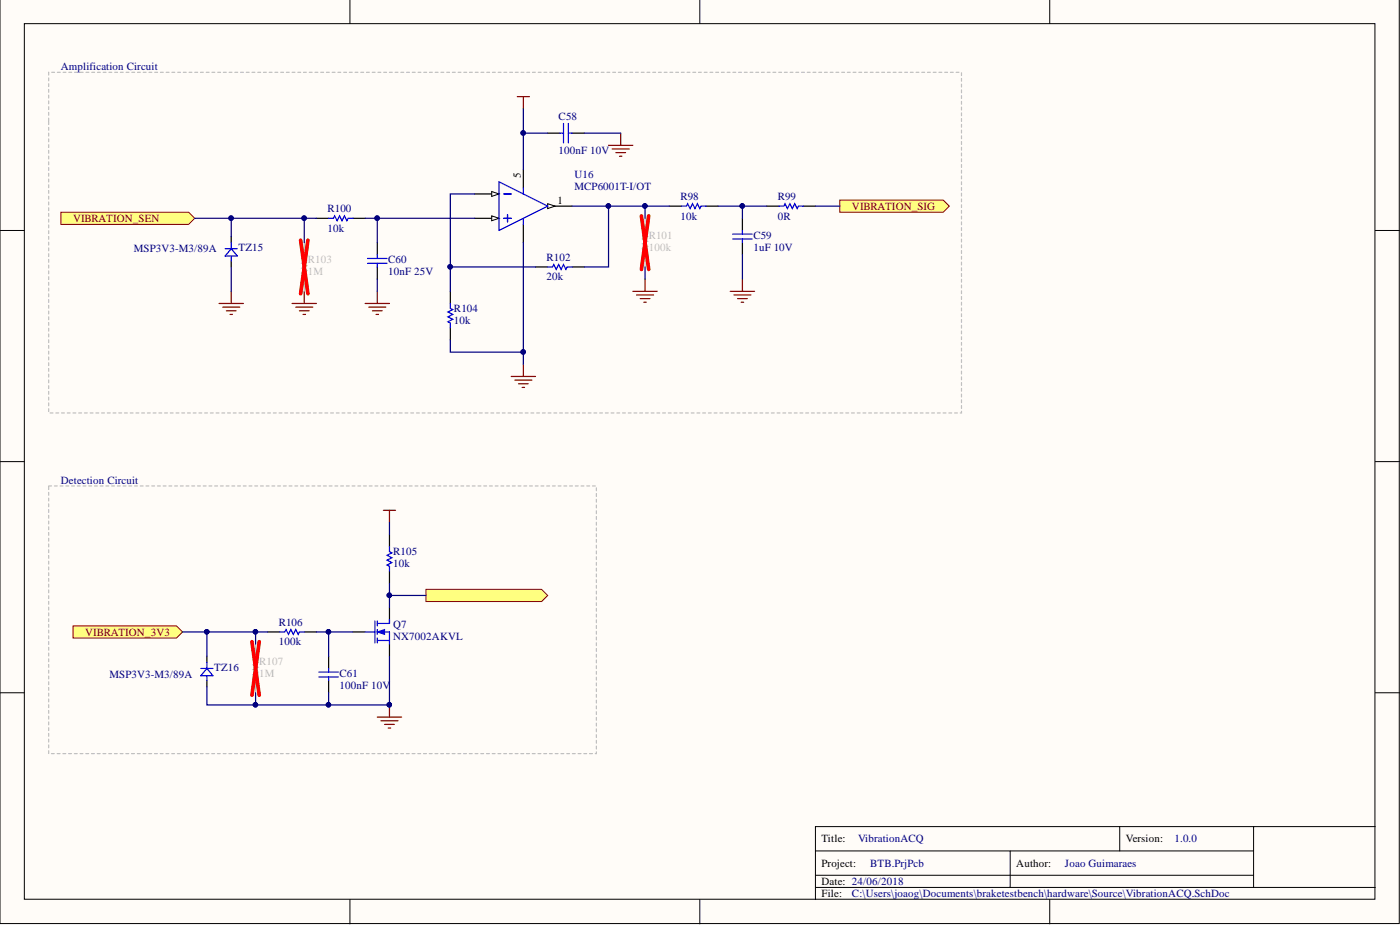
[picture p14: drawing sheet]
<svg xmlns="http://www.w3.org/2000/svg" width="292mm" height="193mm" viewBox="0 0 292 193" stroke-linecap="round" stroke-linejoin="round" font-family="sans-serif">
<defs><g id="words">
<g font-size="2.3" fill="#000080">
<text x="12.7" y="14.6">Amplification Circuit</text>
<text x="116.6" y="25">C58</text>
<text x="116.6" y="32.1">100nF 10V</text>
<text x="119.9" y="37.2">U16</text>
<text x="119.9" y="39.7">MCP6001T-I/OT</text>
<text x="141.9" y="41.7">R98</text>
<text x="162.3" y="41.7">R99</text>
<text x="68.3" y="44.3">R100</text>
<text x="141.9" y="45.8">10k</text>
<text x="162.3" y="45.8">0R</text>
<text x="27.9" y="52.7">MSP3V3-M3/89A</text>
<text x="49.8" y="52.4">TZ15</text>
<text x="68.3" y="48.3">10k</text>
<text x="157.2" y="49.9">C59</text>
<text x="157.2" y="52.4">1uF 10V</text>
<text x="81" y="54.9">C60</text>
<text x="81" y="57.5">10nF 25V</text>
<text x="114" y="54.4">R102</text>
<text x="114" y="58.5">20k</text>
<text x="94.7" y="65.1">R104</text>
<text x="94.7" y="67.6">10k</text>
<text x="12.7" y="100.9">Detection Circuit</text>
<text x="82" y="115.8">R105</text>
<text x="82" y="118.4">10k</text>
<text x="58.2" y="130.6">R106</text>
<text x="82" y="131.1">Q7</text>
<text x="58.2" y="134.6">100k</text>
<text x="82" y="133.6">NX7002AKVL</text>
<text x="22.9" y="141.5">MSP3V3-M3/89A</text>
<text x="44.7" y="140">TZ16</text>
<text x="70.8" y="141.2">C61</text>
<text x="70.8" y="143.8">100nF 10V</text>
<text x="179" y="175.7">VibrationACQ</text>
<text x="245" y="175.7">1.0.0</text>
<text x="181.6" y="180.8">BTB.PrjPcb</text>
<text x="222.2" y="180.8">Joao Guimaraes</text>
<text x="177.8" y="187.2">C:\Users\joaog\Documents\braketestbench\hardware\Source\VibrationACQ.SchDoc</text>
</g>
<g font-size="2.3">
<text x="108.7" y="37.2" transform="rotate(-90 108.7 37.2)">5</text>
<text x="116.3" y="42.5">1</text>
<text x="171.4" y="175.7">Title:</text>
<text x="234.9" y="175.7">Version:</text>
<text x="171.4" y="180.8">Project:</text>
<text x="171.4" y="184.6">Date: 24/06/2018</text>
<text x="212" y="180.8">Author:</text>
<text x="171.4" y="187.2">File:</text>
</g>
<g font-size="2.3" fill="#800000">
<text x="15.2" y="46.3">VIBRATION_SEN</text>
<text x="177.8" y="43.8">VIBRATION_SIG</text>
<text x="17.8" y="132.6">VIBRATION_3V3</text>
</g>
<g font-size="2.3" fill="#bfbebc">
<text x="135.3" y="49.9">R101</text>
<text x="135.3" y="52.4">100k</text>
<text x="64.2" y="54.9">R103</text>
<text x="64.2" y="57.5">1M</text>
<text x="54.1" y="138.7">R107</text>
<text x="54.1" y="141.2">1M</text>
</g>
</g></defs>
<g fill="#fffcf8" stroke="#000" stroke-width=".21">
<path d="M0 -.1h291.9v192.8h-291.9z"/>
<path d="M5.1 4.9h281.8v182.7h-281.8z"/>
</g>
<g fill="none" stroke="#000" stroke-width=".21">
<path d="M73 0v4.9M146 0v4.9M219 0v4.9M0 48.1h5.1M286.9 48.1h5.1M0 96.3h5.1M286.9 96.3h5.1M0 144.5h5.1M286.9 144.5h5.1M170.1 177.5h91.5M210.8 177.5v7.6M233.6 172.4v5.1"/>
<path d="M261.6 172.4h-91.5v15.3M286.9 172.4h-25.3v12.7M73 187.7v5M146 187.7v5M170.1 185.1h116.8M170.1 182.6h91.5M219 187.7v5"/>
</g>
<path d="M107.9 20.2h2.6M109.2 20.2v2.5M106.7 78.5h5M107.4 79.3h3.6M109.2 76v2.5M108.2 80.1h2M108.9 80.8h.5" fill="none" stroke="#800000" stroke-width=".25"/>
<g fill="#ffff80" stroke="#800000" stroke-width=".21">
<path d="M175.2 41.7h21.6l1.3 1.3-1.3 1.3h-21.6z" fill-rule="evenodd"/>
<path d="M88.9 123h24.1l1.3 1.2-1.3 1.3h-24.1z" fill-rule="evenodd"/>
<path d="M12.7 44.3h26.7l1.2 1.2-1.2 1.3h-26.7z" fill-rule="evenodd"/>
<path d="M15.2 130.6h21.6l1.3 1.2-1.3 1.3h-21.6z" fill-rule="evenodd"/>
</g>
<g fill="none" stroke="#800000" stroke-width=".25">
<path d="M127 30.3h5M127.7 31.1h3.6M128.5 31.8h2M129.3 32.6h.5M129.5 27.8v2.5M134.6 58.2v2.6M154.9 58.2v2.6M45.7 63.3h5.1M46.5 64.1h3.5M47.2 64.8h2.1M48 65.6h.5M48.2 60.8v2.5"/>
<path d="M60.9 63.3h5.1M61.7 64.1h3.6M62.5 64.8h2M63.2 65.6h.5M63.5 60.8v2.5M76.2 63.3h5.1M76.9 64.1h3.6M77.7 64.8h2M78.5 65.6h.5M78.7 60.8v2.5M132 60.8h5.1M132.8 61.5h3.6"/>
<path d="M133.6 62.3h2M134.3 63.1h.5M152.4 60.8h5M153.1 61.5h3.6M153.9 62.3h2M154.6 63.1h.6M80 106.5h2.5M81.3 106.5v2.5M78.7 149.6h5.1M79.5 150.4h3.5M80.2 151.1h2.1M81 151.9h.5"/>
<path d="M81.3 147.1v2.5"/>
</g>
<circle cx="81.2" cy="147" r=".47" fill="#000080" stroke="#000080" stroke-width=".21"/>
<path d="M10.2 25.2v-10.1h190.4v71.1h-190.4v-61M10.2 101.4h114.2v55.8h-114.2v-55.8" fill="none" stroke="#c0c0c0" stroke-width=".25" stroke-dasharray=".6 .6"/>
<path d="M63.5 50.6v3.6l.5 .2-1 .5 1 .5-1 .5 1 .6-1 .5 .5 .2v3.6" fill="none" stroke="#bfbebc" stroke-width=".25"/>
<path d="M62.7 50.1l1.5 11.2M64.2 50.1l-1.5 11.2" fill="none" stroke="#f00" stroke-width=".76"/>
<path d="M114.3 27.8h2.5M119.3 27.8h2.6M66 45.5h2.6M73.6 45.5h2.6M78.7 50.6v2.6M78.7 55.7v2.5M99 40.5h5.1M111.7 55.7h2.6M119.3 55.7h2.6M94 60.8v2.5M94 68.4v2.5" fill="none" stroke="#000" stroke-width=".25"/>
<path d="M116.8 27.8h.8M117.6 25.7v4.1M118.6 25.7v4.1M118.6 27.8h.7M68.6 45.5h1l.2-.5 .5 1.1 .5-1.1 .6 1.1 .5-1.1 .5 1.1 .2-.6h1M76.7 53.9h4.1M76.7 54.9h4.1M78.7 53.2v.7M78.7 54.9v.8M114.3 55.7h1l.2-.5 .5 1 .6-1 .5 1 .5-1 .5 1 .2-.5h1M94 63.3v1l.5 .3-1.1 .5 1.1 .5-1.1 .5 1.1 .5-1.1 .5 .6 .3v1" fill="none" stroke="#00f" stroke-width=".25"/>
<path d="M102.6 40l1.5 .5-1.5 .5z" fill="#fffcf8"/>
<path d="M102.6 40l1.5 .5-1.5 .5z" fill="none" stroke="#000" stroke-width=".21"/>
<path d="M99 45.5h5.1" fill="none" stroke="#000" stroke-width=".25"/>
<path d="M102.6 45l1.5 .5-1.5 .6z" fill="#fffcf8"/>
<path d="M102.6 45l1.5 .5-1.5 .6z" fill="none" stroke="#000" stroke-width=".21"/>
<path d="M114.3 43h5" fill="none" stroke="#000" stroke-width=".25"/>
<path d="M114.3 42.5l1.5 .5-1.5 .5z" fill="#fffcf8"/>
<path d="M114.3 42.5l1.5 .5-1.5 .5z" fill="none" stroke="#000" stroke-width=".21"/>
<g fill="none" stroke="#000" stroke-width=".25">
<path d="M109.2 35.4v3.8M109.2 46.8v3.8M139.7 43h2.5M147.3 43h2.5M154.9 45.5v2.6M154.9 50.6v2.6M81.3 111.5v2.6M81.3 119.1v2.6M55.9 131.8h2.5M63.5 131.8h2.5M68.6 136.9v2.5M73.6 131.8h2.6"/>
<path d="M81.3 126.8v2.5M81.3 134.4v2.5M68.6 142v2.5"/>
</g>
<g fill="none" stroke="#00f" stroke-width=".25">
<path d="M104.1 37.9l10.2 5.1-10.2 5.1zM109.2 39.2v1.3M105.1 40.5h1.6M105.1 45.5h1.6M105.9 44.8v1.5M109.2 45.5v1.3M142.2 43h1l.3-.5 .5 1 .5-1 .5 1 .5-1 .5 1 .3-.5h1M152.9 48.8h4M152.9 49.9h4M154.9 48.1v.7M154.9 49.9v.7M81.3 114.1v1l.5 .2-1 .5 1 .6-1 .5 1 .5-1 .5 .5 .2v1"/>
<path d="M58.4 131.8h1l.3-.5 .5 1 .5-1 .5 1 .5-1 .5 1 .3-.5h1M68.6 139.4v.8M76.2 131.8h2M78.2 129.6v4.5M78.7 130.1h2.6M78.7 131.8h2.6v2.6M78.7 133.6h2.6M78.7 129.6v1M78.7 131.3v1M78.7 133.1v1M66.5 140.2h4.1M66.5 141.2h4.1"/>
<path d="M68.6 141.2v.8"/>
</g>
<path d="M134.6 45.5v3.6l.5 .3-1 .5 1 .5-1 .5 1 .5-1 .5 .5 .2v3.6M53.3 134.4v3.5l.5 .3-1 .5 1 .5-1 .5 1 .5-1 .5 .5 .3v3.5" fill="none" stroke="#bfbebc" stroke-width=".25"/>
<path d="M133.8 45l1.5 11.2M135.3 45l-1.5 11.2M52.6 133.9l1.5 11.1M54.1 133.9l-1.5 11.1" fill="none" stroke="#f00" stroke-width=".76"/>
<path d="M78.7 131.8l1.5-.5v1z" fill="#00f"/>
<path d="M78.7 131.8l1.5-.5v1z" fill="none" stroke="#00f" stroke-width=".21"/>
<path d="M47 51.9h2.5M48.2 50.6v1.3M48.2 53.4v1M48.2 51.9l1.3 1.5h-2.5zM162.5 43h1l.3-.5 .5 1 .5-1 .5 1 .5-1 .5 1 .3-.5h1M41.9 139.4h2.5M43.2 138.2v1.2M43.2 139.4l1.2 1.6h-2.5zM81.3 129.3v.8M43.2 141v1" fill="none" stroke="#00f" stroke-width=".25"/>
<path d="M48.2 49.4v1.2M48.2 54.4v1.3M160 43h2.5M167.6 43h2.5M43.2 136.9v1.3M43.2 142v1.3" fill="none" stroke="#000" stroke-width=".25"/>
<g fill="none" stroke="#000080" stroke-width=".25">
<path d="M109.2 22.7v12.7M109.2 27.8h5.1M121.9 27.8h7.6M40.6 45.5h25.4M48.2 45.5v3.9M48.2 55.7v5.1M63.5 45.5v5.1M76.2 45.5h22.8M78.7 45.5v5.1M78.7 58.2v2.6M94 55.7v5.1M99 40.5h-5v15.2h17.7"/>
<path d="M109.2 50.6v22.9M119.3 43h7.7v12.7h-5.1M127 43h7.6v2.5M134.6 55.7v2.5M134.6 43h5.1M149.8 43h5.1v2.5M154.9 53.2v5M154.9 43h5.1M170.1 43h5.1M94 70.9v2.6h15.2v2.5M81.3 109v2.5M38.1 131.8h5.1"/>
<path d="M53.3 131.8h-10.1v5.1M55.9 131.8h-2.6v2.6M66 131.8h7.6M68.6 131.8v5.1M81.3 136.9v10.2h-38.1v-3.8M81.3 121.7v5.1M81.3 124.2h7.6M53.3 144.5v2.6M68.6 144.5v2.6"/>
</g>
<g fill="#000080" stroke="#000080" stroke-width=".21">
<circle cx="109.2" cy="73.4" r=".47"/>
<circle cx="93.9" cy="55.7" r=".47"/>
<circle cx="109.2" cy="27.7" r=".47"/>
<circle cx="63.4" cy="45.5" r=".47"/>
<circle cx="78.7" cy="45.5" r=".47"/>
<circle cx="126.9" cy="43" r=".47"/>
<circle cx="134.5" cy="43" r=".47"/>
<circle cx="48.2" cy="45.5" r=".47"/>
<circle cx="154.9" cy="43" r=".47"/>
<circle cx="68.5" cy="131.8" r=".47"/>
<circle cx="53.3" cy="131.8" r=".47"/>
<circle cx="43.1" cy="131.8" r=".47"/>
<circle cx="81.2" cy="147" r=".47"/>
<circle cx="68.5" cy="147" r=".47"/>
<circle cx="53.3" cy="147" r=".47"/>
<circle cx="81.2" cy="124.2" r=".47"/>
</g>
<use href="#words"/>
</svg>
